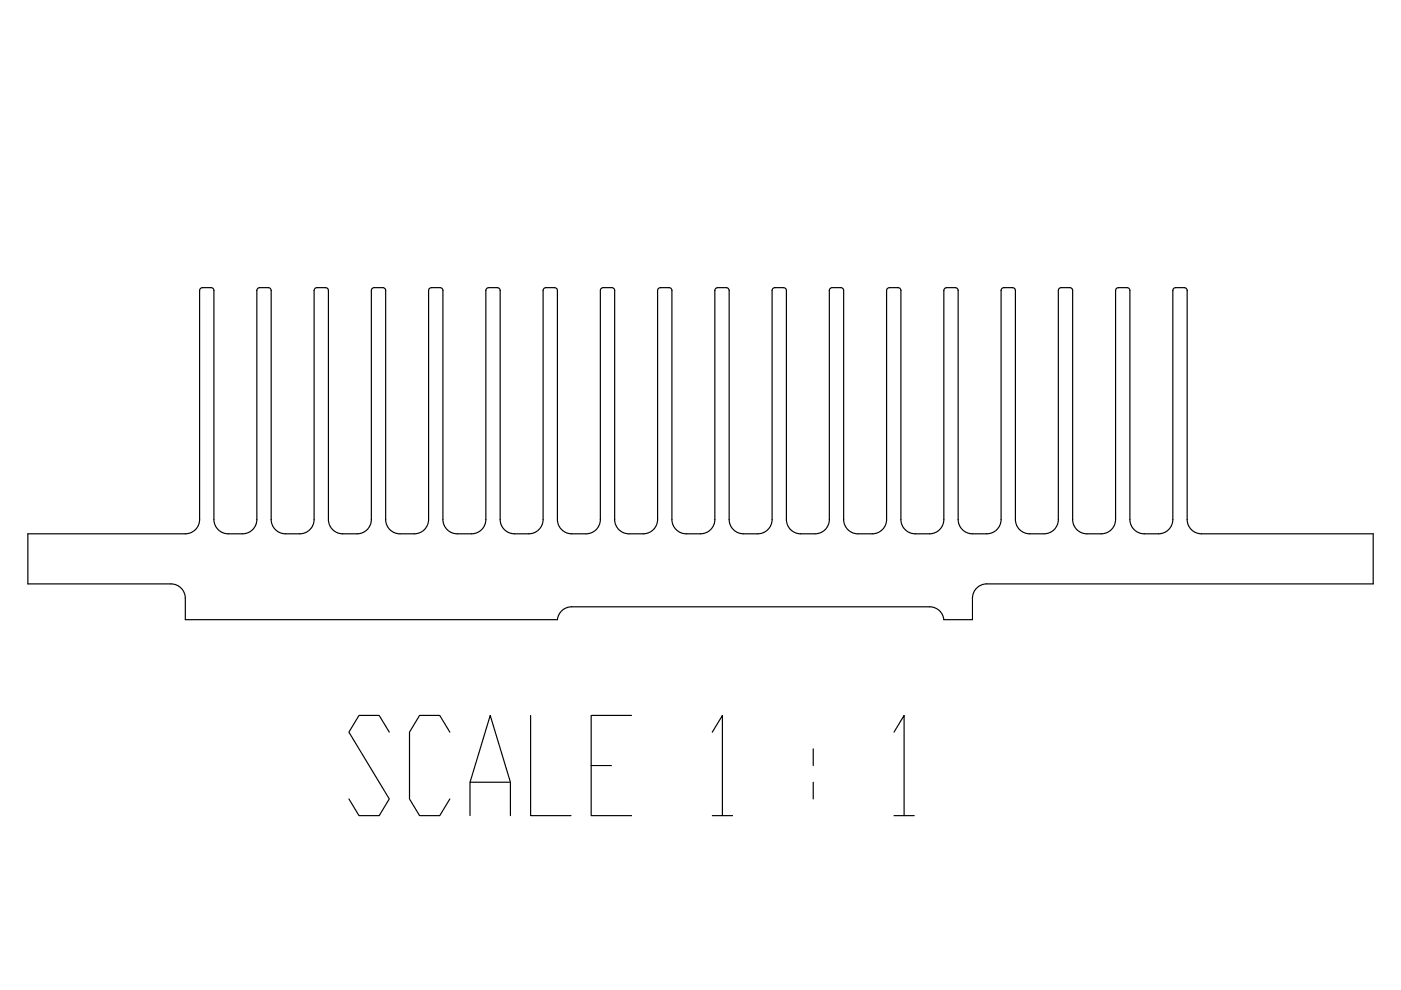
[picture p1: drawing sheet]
<svg xmlns="http://www.w3.org/2000/svg" width="297mm" height="210mm" viewBox="0 0 297 210" stroke-linecap="round" stroke-linejoin="round" font-family="sans-serif">
<g fill="none" stroke="#000" stroke-width=".25">
<path d="M42.5 61.2l.4-.2h1.8l.5 .2 .2 .4v48.5a3 3 0 0 0 3 3.1l3.7-.1a3 3 0 0 0 2.4-3v-48.5l.3-.6h2.1a.61 .61 0 0 1 .6 .6l.1 49.2a3 3 0 0 0 2.9 2.4l3.8-.1a3 3 0 0 0 2.3-3v-48.5l.4-.6h2a.61 .61 0 0 1 .6 .6l.1 49.2a3 3 0 0 0 3 2.4l3.7-.1a3 3 0 0 0 2.3-3v-48.5l.4-.6h2.1a.61 .61 0 0 1 .6 .6v49.2a3 3 0 0 0 3 2.4l3.7-.1a3 3 0 0 0 2.4-3v-48.5l.3-.6h2.1a.61 .61 0 0 1 .6 .6l.1 49.2a3 3 0 0 0 2.9 2.4l3.8-.1a3 3 0 0 0 2.3-3v-48.5l.4-.6h2a.61 .61 0 0 1 .6 .6l.1 49.2a3 3 0 0 0 3 2.4l3.7-.1a3 3 0 0 0 2.3-3v-48.5l.4-.6h2.1a.61 .61 0 0 1 .6 .6l.1 49.2a3 3 0 0 0 2.9 2.4l3.7-.1a3 3 0 0 0 2.4-3v-48.5l.4-.6h2a.61 .61 0 0 1 .6 .6l.1 49.2a3 3 0 0 0 3 2.4l3.7-.1a3 3 0 0 0 2.3-3v-48.5l.4-.6h2.1a.61 .61 0 0 1 .6 .6v49.2a3 3 0 0 0 3 2.4l3.7-.1a3 3 0 0 0 2.4-3v-48.5l.3-.6h2.1a.61 .61 0 0 1 .6 .6l.1 49.2a3 3 0 0 0 2.9 2.4l3.8-.1a3 3 0 0 0 2.3-3v-48.5l.4-.6h2a.61 .61 0 0 1 .6 .6l.1 49.2a3 3 0 0 0 3 2.4l3.7-.1a3 3 0 0 0 2.3-3v-48.5l.4-.6h2.1a.61 .61 0 0 1 .6 .6l.1 49.2a3 3 0 0 0 2.9 2.4l3.7-.1a3 3 0 0 0 2.4-3v-48.5l.3-.6h2.1a.61 .61 0 0 1 .6 .6l.1 49.2a3 3 0 0 0 2.9 2.4l3.8-.1a3 3 0 0 0 2.3-3v-48.5l.4-.6h2a.61 .61 0 0 1 .6 .6l.1 49.2a3 3 0 0 0 3 2.4l3.7-.1a3 3 0 0 0 2.3-3v-48.5l.4-.6h2.1a.61 .61 0 0 1 .6 .6l.1 49.2a3 3 0 0 0 2.9 2.4l3.7-.1a3 3 0 0 0 2.4-3v-48.5l.4-.6h2a.61 .61 0 0 1 .6 .6l.1 49.2a3 3 0 0 0 3 2.4l3.7-.1a3 3 0 0 0 2.3-3v-48.5l.4-.6h2.1a.61 .61 0 0 1 .6 .6v49.2a3 3 0 0 0 3 2.4l3.7-.1a3 3 0 0 0 2.4-3v-48.5l.3-.6h2.1a.61 .61 0 0 1 .6 .6l.1 49.2a3 3 0 0 0 2.9 2.4h36.4v10.6l-82.6 .1a3 3 0 0 0-2.3 2.9v4.6h-6.1a3 3 0 0 0-3-2.7h-76.5a3 3 0 0 0-2.4 2.7h-78.9v-4.6a3 3 0 0 0-3-3h-30.4v-10.6l34.1-.1a3 3 0 0 0 2.3-3v-48.5zM82.5 155.2l-2.1-3.5h-4.3l-2.1 3.5 8.5 14.2-2.1 3.5h-4.3l-2.1-3.5M95.4 155.2l-2.2-3.5h-4.2l-2.2 3.5v14.2l2.2 3.5h4.2l2.2-3.5M112.5 151.7v21.2h8.6M133.9 151.7h-8.6v21.2h8.6M151 155.2l2.2-3.5v21.2M172.4 158.8v3.5M189.5 155.2l2.2-3.5v21.2M99.7 172.9v-7l4.2-14.2 4.3 14.2v7M99.7 165.9h8.5M125.3 162.3h4.3M151 172.9h4.3"/>
<path d="M172.4 165.9v3.5M189.5 172.9h4.3"/>
</g>
</svg>
